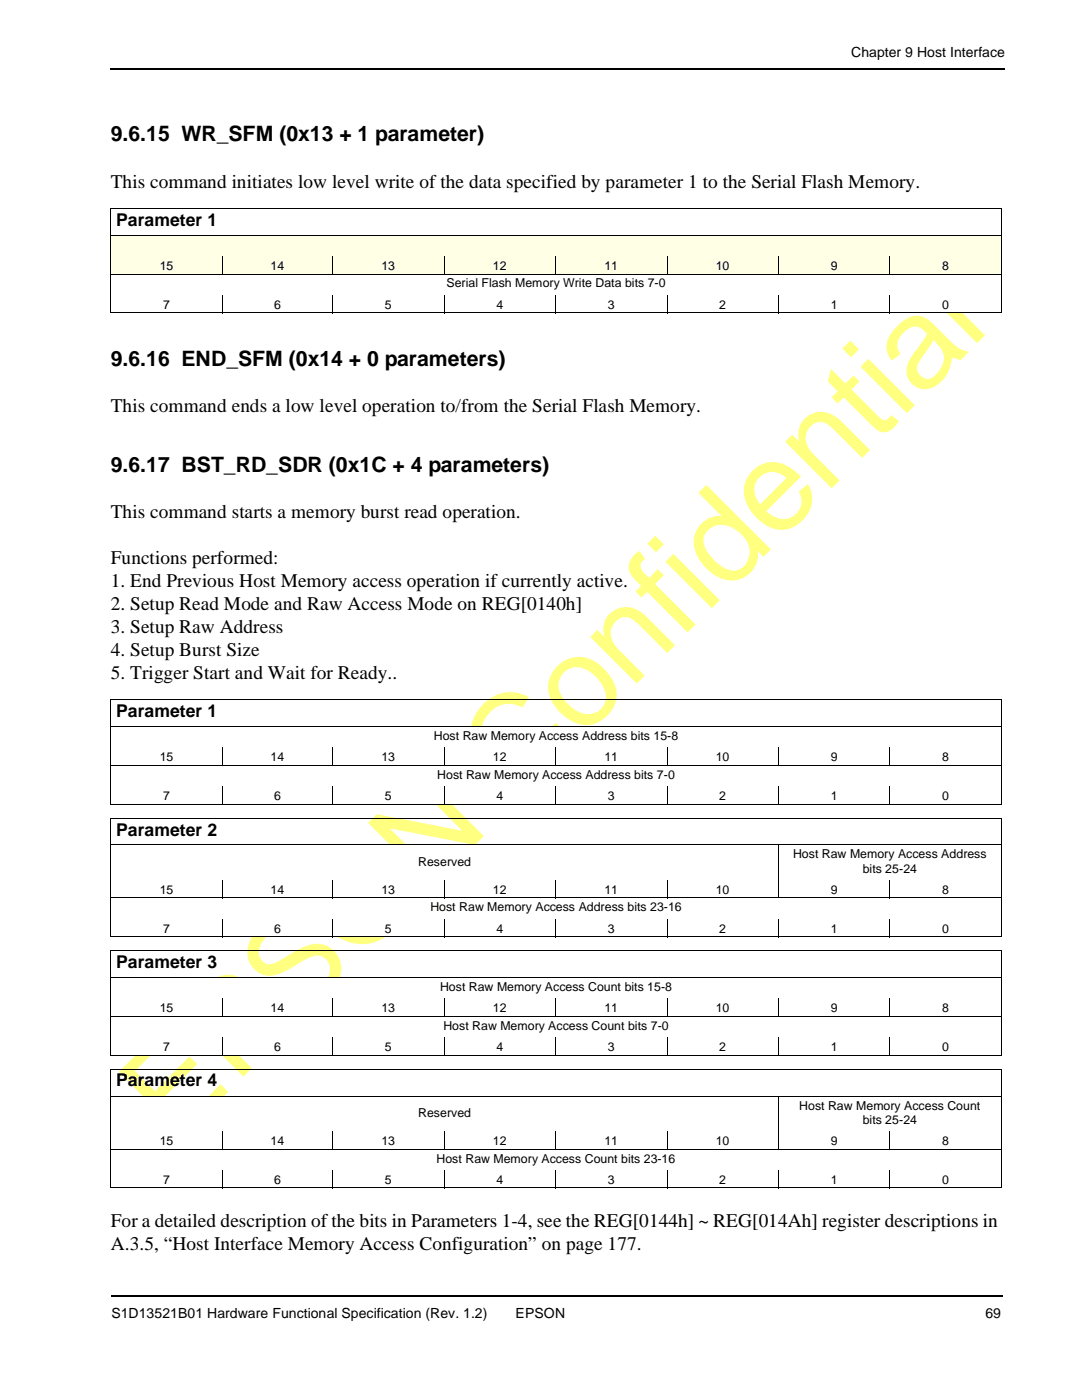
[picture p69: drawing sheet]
<svg xmlns="http://www.w3.org/2000/svg" width="216mm" height="279mm" viewBox="0 0 216 279" stroke-linecap="round" stroke-linejoin="round" font-family="sans-serif">
<defs><g id="words">
<text font-size="25.4" fill="#ffff80" x="35.1" y="228.4" transform="rotate(-45 35.1 228.4)">EPSON Confidential</text>
<g font-size="4.2">
<text x="22.1" y="28.2">9.6.15 WR_SFM (0x13 + 1 parameter)</text>
<text x="22.1" y="73">9.6.16 END_SFM (0x14 + 0 parameters)</text>
<text x="22.1" y="94.2">9.6.17 BST_RD_SDR (0x1C + 4 parameters)</text>
</g>
<g font-size="3.9">
<text x="22.1" y="37.5">This command initiates low level write of the data specified by parameter 1 to the Serial Flash Memory.</text>
<text x="22.1" y="82.3">This command ends a low level operation to/from the Serial Flash Memory.</text>
<text x="22.1" y="103.5">This command starts a memory burst read operation.</text>
<text x="22.1" y="112.6">Functions performed:</text>
<text x="22.1" y="117.2">1. End Previous Host Memory access operation if currently active.</text>
<text x="22.1" y="121.8">2. Setup Read Mode and Raw Access Mode on REG[0140h]</text>
<text x="22.1" y="126.4">3. Setup Raw Address</text>
<text x="22.1" y="131">4. Setup Burst Size</text>
<text x="22.1" y="135.6">5. Trigger Start and Wait for Ready..</text>
<text x="22.1" y="244.9">For a detailed description of the bits in Parameters 1-4, see the REG[0144h] ~ REG[014Ah] register descriptions in</text>
<text x="22.1" y="249.6">A.3.5, “Host Interface Memory Access Configuration” on page 177.</text>
</g>
<g font-size="3.5">
<text x="23.2" y="45">Parameter 1</text>
<text x="23.2" y="143.1">Parameter 1</text>
<text x="23.2" y="166.8">Parameter 2</text>
<text x="23.2" y="193.2">Parameter 3</text>
<text x="23.2" y="216.8">Parameter 4</text>
</g>
<g font-size="2.8">
<text x="169.8" y="11.4">Chapter 9 Host Interface</text>
<text x="22.2" y="263.1">S1D13521B01 Hardware Functional Specification (Rev. 1.2)</text>
<text x="102.9" y="263.1">EPSON</text>
<text x="196.6" y="263.1">69</text>
</g>
<g font-size="2.5">
<text x="31.9" y="53.8">15</text>
<text x="54" y="53.8">14</text>
<text x="76.1" y="53.8">13</text>
<text x="98.3" y="53.8">12</text>
<text x="120.6" y="53.8">11</text>
<text x="142.8" y="53.8">10</text>
<text x="165.8" y="53.8">9</text>
<text x="188" y="53.8">8</text>
<text x="89.1" y="57.4">Serial Flash Memory Write Data bits 7-0</text>
<text x="32.6" y="61.6">7</text>
<text x="54.7" y="61.6">6</text>
<text x="76.8" y="61.6">5</text>
<text x="99.1" y="61.6">4</text>
<text x="121.3" y="61.6">3</text>
<text x="143.5" y="61.6">2</text>
<text x="165.8" y="61.6">1</text>
<text x="188" y="61.6">0</text>
<text x="86.6" y="147.7">Host Raw Memory Access Address bits 15-8</text>
<text x="31.9" y="151.9">15</text>
<text x="54" y="151.9">14</text>
<text x="76.1" y="151.9">13</text>
<text x="87.2" y="155.4">Host Raw Memory Access Address bits 7-0</text>
<text x="98.3" y="151.9">12</text>
<text x="120.6" y="151.9">11</text>
<text x="142.8" y="151.9">10</text>
<text x="165.8" y="151.9">9</text>
<text x="188" y="151.9">8</text>
<text x="32.6" y="159.7">7</text>
<text x="54.7" y="159.7">6</text>
<text x="76.8" y="159.7">5</text>
<text x="99.1" y="159.7">4</text>
<text x="121.3" y="159.7">3</text>
<text x="143.5" y="159.7">2</text>
<text x="165.8" y="159.7">1</text>
<text x="188" y="159.7">0</text>
<text x="83.4" y="172.8">Reserved</text>
<text x="158.2" y="171.3">Host Raw Memory Access Address</text>
<text x="31.9" y="178.4">15</text>
<text x="54" y="178.4">14</text>
<text x="76.1" y="178.4">13</text>
<text x="98.3" y="178.4">12</text>
<text x="120.6" y="178.4">11</text>
<text x="142.8" y="178.4">10</text>
<text x="165.8" y="178.4">9</text>
<text x="172.2" y="174.2">bits 25-24</text>
<text x="188" y="178.4">8</text>
<text x="85.9" y="181.9">Host Raw Memory Access Address bits 23-16</text>
<text x="32.6" y="186.1">7</text>
<text x="54.7" y="186.1">6</text>
<text x="76.8" y="186.1">5</text>
<text x="99.1" y="186.1">4</text>
<text x="121.3" y="186.1">3</text>
<text x="143.5" y="186.1">2</text>
<text x="165.8" y="186.1">1</text>
<text x="188" y="186.1">0</text>
<text x="87.8" y="197.8">Host Raw Memory Access Count bits 15-8</text>
<text x="31.9" y="202">15</text>
<text x="54" y="202">14</text>
<text x="76.1" y="202">13</text>
<text x="98.3" y="202">12</text>
<text x="120.6" y="202">11</text>
<text x="142.8" y="202">10</text>
<text x="165.8" y="202">9</text>
<text x="188" y="202">8</text>
<text x="32.6" y="209.8">7</text>
<text x="54.7" y="209.8">6</text>
<text x="76.8" y="209.8">5</text>
<text x="88.5" y="205.6">Host Raw Memory Access Count bits 7-0</text>
<text x="99.1" y="209.8">4</text>
<text x="121.3" y="209.8">3</text>
<text x="143.5" y="209.8">2</text>
<text x="165.8" y="209.8">1</text>
<text x="188" y="209.8">0</text>
<text x="159.5" y="221.4">Host Raw Memory Access Count</text>
<text x="83.4" y="222.8">Reserved</text>
<text x="172.2" y="224.2">bits 25-24</text>
<text x="31.9" y="228.5">15</text>
<text x="54" y="228.5">14</text>
<text x="76.1" y="228.5">13</text>
<text x="87.1" y="232">Host Raw Memory Access Count bits 23-16</text>
<text x="98.3" y="228.5">12</text>
<text x="120.6" y="228.5">11</text>
<text x="142.8" y="228.5">10</text>
<text x="165.8" y="228.5">9</text>
<text x="188" y="228.5">8</text>
<text x="32.6" y="236.3">7</text>
<text x="54.7" y="236.3">6</text>
<text x="76.8" y="236.3">5</text>
<text x="99.1" y="236.3">4</text>
<text x="121.3" y="236.3">3</text>
<text x="143.5" y="236.3">2</text>
<text x="165.8" y="236.3">1</text>
<text x="188" y="236.3">0</text>
</g>
</g></defs>
<path d="M22.1 13.8h178.5M22.2 258.7h177.8" fill="none" stroke="#000" stroke-width=".34"/>
<g fill="#ffffe6">
<path d="M22.1 46.9h177.7v4.2h-177.7z"/>
<path d="M22.1 51.1h22.3v3.6h-22.3z"/>
<path d="M44.4 51.1h22v3.6h-22z"/>
<path d="M66.4 51.1h22.2v3.6h-22.2z"/>
<path d="M88.6 51.1h22.3v3.6h-22.3z"/>
<path d="M110.9 51.1h22.2v3.6h-22.2z"/>
<path d="M133.1 51.1h22.2v3.6h-22.2z"/>
<path d="M155.3 51.1h22.3v3.6h-22.3z"/>
<path d="M177.6 51.1h22.2v3.6h-22.2z"/>
</g>
<g fill="#fff">
<path d="M22.1 54.7h177.7v4.2h-177.7z"/>
<path d="M22.1 58.9h22.3v3.5h-22.3z"/>
<path d="M44.4 58.9h22v3.5h-22z"/>
<path d="M66.4 58.9h22.2v3.5h-22.2z"/>
<path d="M88.6 58.9h22.3v3.5h-22.3z"/>
<path d="M110.9 58.9h22.2v3.5h-22.2z"/>
<path d="M133.1 58.9h22.2v3.5h-22.2z"/>
<path d="M155.3 58.9h22.3v3.5h-22.3z"/>
<path d="M177.6 58.9h22.2v3.5h-22.2z"/>
<path d="M22.1 145h177.7v4.2h-177.7z"/>
<path d="M22.1 149.2h22.3v3.5h-22.3z"/>
<path d="M44.4 149.2h22v3.5h-22z"/>
<path d="M66.4 149.2h22.2v3.5h-22.2z"/>
<path d="M88.6 149.2h22.3v3.5h-22.3z"/>
<path d="M110.9 149.2h22.2v3.5h-22.2z"/>
<path d="M133.1 149.2h22.2v3.5h-22.2z"/>
<path d="M155.3 149.2h22.3v3.5h-22.3z"/>
<path d="M177.6 149.2h22.2v3.5h-22.2z"/>
<path d="M22.1 152.7h177.7v4.3h-177.7z"/>
<path d="M22.1 157h22.3v3.5h-22.3z"/>
<path d="M44.4 157h22v3.5h-22z"/>
<path d="M66.4 157h22.2v3.5h-22.2z"/>
<path d="M88.6 157h22.3v3.5h-22.3z"/>
<path d="M110.9 157h22.2v3.5h-22.2z"/>
<path d="M133.1 157h22.2v3.5h-22.2z"/>
<path d="M155.3 157h22.3v3.5h-22.3z"/>
<path d="M177.6 157h22.2v3.5h-22.2z"/>
<path d="M22.1 168.6h133.2v7.1h-133.2z"/>
<path d="M155.3 168.6h44.5v7.1h-44.5z"/>
<path d="M22.1 175.7h22.3v3.5h-22.3z"/>
<path d="M44.4 175.7h22v3.5h-22z"/>
<path d="M66.4 175.7h22.2v3.5h-22.2z"/>
<path d="M88.6 175.7h22.3v3.5h-22.3z"/>
<path d="M110.9 175.7h22.2v3.5h-22.2z"/>
<path d="M133.1 175.7h22.2v3.5h-22.2z"/>
<path d="M155.3 175.7h22.3v3.5h-22.3z"/>
<path d="M177.6 175.7h22.2v3.5h-22.2z"/>
<path d="M22.1 179.2h177.7v4.2h-177.7z"/>
<path d="M22.1 183.4h22.3v3.6h-22.3z"/>
<path d="M44.4 183.4h22v3.6h-22z"/>
<path d="M66.4 183.4h22.2v3.6h-22.2z"/>
<path d="M88.6 183.4h22.3v3.6h-22.3z"/>
<path d="M110.9 183.4h22.2v3.6h-22.2z"/>
<path d="M133.1 183.4h22.2v3.6h-22.2z"/>
<path d="M155.3 183.4h22.3v3.6h-22.3z"/>
<path d="M177.6 183.4h22.2v3.6h-22.2z"/>
<path d="M22.1 195.1h177.7v4.2h-177.7z"/>
<path d="M22.1 199.3h22.3v3.6h-22.3z"/>
<path d="M44.4 199.3h22v3.6h-22z"/>
<path d="M66.4 199.3h22.2v3.6h-22.2z"/>
<path d="M88.6 199.3h22.3v3.6h-22.3z"/>
<path d="M110.9 199.3h22.2v3.6h-22.2z"/>
<path d="M133.1 199.3h22.2v3.6h-22.2z"/>
<path d="M155.3 199.3h22.3v3.6h-22.3z"/>
<path d="M177.6 199.3h22.2v3.6h-22.2z"/>
<path d="M22.1 202.9h177.7v4.2h-177.7z"/>
<path d="M22.1 207.1h22.3v3.5h-22.3z"/>
<path d="M44.4 207.1h22v3.5h-22z"/>
<path d="M66.4 207.1h22.2v3.5h-22.2z"/>
<path d="M88.6 207.1h22.3v3.5h-22.3z"/>
<path d="M110.9 207.1h22.2v3.5h-22.2z"/>
<path d="M133.1 207.1h22.2v3.5h-22.2z"/>
<path d="M155.3 207.1h22.3v3.5h-22.3z"/>
<path d="M177.6 207.1h22.2v3.5h-22.2z"/>
<path d="M22.1 218.7h133.2v7.1h-133.2z"/>
<path d="M155.3 218.7h44.5v7.1h-44.5z"/>
<path d="M22.1 225.8h22.3v3.5h-22.3z"/>
<path d="M44.4 225.8h22v3.5h-22z"/>
<path d="M66.4 225.8h22.2v3.5h-22.2z"/>
<path d="M88.6 225.8h22.3v3.5h-22.3z"/>
<path d="M110.9 225.8h22.2v3.5h-22.2z"/>
<path d="M133.1 225.8h22.2v3.5h-22.2z"/>
<path d="M155.3 225.8h22.3v3.5h-22.3z"/>
<path d="M177.6 225.8h22.2v3.5h-22.2z"/>
<path d="M22.1 229.3h177.7v4.3h-177.7z"/>
<path d="M22.1 233.6h22.3v3.5h-22.3z"/>
<path d="M44.4 233.6h22v3.5h-22z"/>
<path d="M66.4 233.6h22.2v3.5h-22.2z"/>
<path d="M88.6 233.6h22.3v3.5h-22.3z"/>
<path d="M110.9 233.6h22.2v3.5h-22.2z"/>
<path d="M133.1 233.6h22.2v3.5h-22.2z"/>
<path d="M155.3 233.6h22.3v3.5h-22.3z"/>
<path d="M177.6 233.6h22.2v3.5h-22.2z"/>
</g>
<g fill="none" stroke="#000" stroke-width=".2">
<path d="M22 41.6h177.9M22 46.9h177.9M22 54.7h177.9M22.1 41.7v5.1M22.1 47v15.4M44.4 51.1v3.7M44.4 58.9v3.6M66.4 51.1v3.7M66.4 58.9v3.6M88.6 51.1v3.7M88.6 58.9v3.6M110.9 51.1v3.7"/>
<path d="M110.9 58.9v3.6M133.1 51.1v3.7M133.1 58.9v3.6M155.3 51.1v3.7M155.3 58.9v3.6M177.6 51.1v3.7M177.6 58.9v3.6M199.8 41.7v5.1M199.8 47v15.4M22 62.4h177.9M22 139.7h177.9M22.1 139.8v20.6"/>
<path d="M199.8 139.8v20.6M22 145h177.9M22 152.7h177.9M44.4 149.2v3.6M44.4 157v3.6M66.4 149.2v3.6M66.4 157v3.6M88.6 149.2v3.6M88.6 157v3.6M110.9 149.2v3.6M110.9 157v3.6M133.1 149.2v3.6"/>
<path d="M133.1 157v3.6M155.3 149.2v3.6M155.3 157v3.6M177.6 149.2v3.6M177.6 157v3.6M22 160.5h177.9M22 163.3h177.9M22 168.6h177.9M22 179.2h177.9M22.1 163.4v23.5M44.4 175.7v3.6M66.4 175.7v3.6"/>
<path d="M88.6 175.7v3.6M110.9 175.7v3.6M133.1 175.7v3.6M155.3 168.5v10.8M177.6 175.7v3.6M199.8 163.4v23.5M22 187h177.9M22 189.8h177.9M22 195.1h177.9M22.1 189.9v20.6M44.4 183.4v3.7M44.4 199.3v3.6"/>
<path d="M66.4 183.4v3.7M66.4 199.3v3.6M88.6 183.4v3.7M88.6 199.3v3.6M110.9 183.4v3.7M110.9 199.3v3.6M133.1 183.4v3.7M133.1 199.3v3.6M155.3 183.4v3.7M155.3 199.3v3.6M177.6 183.4v3.7M177.6 199.3v3.6"/>
<path d="M199.8 189.9v20.6M22 202.9h177.9M22 210.6h177.9M22 213.4h177.9M22 218.7h177.9M22.1 213.5v23.5M44.4 207.1v3.6M66.4 207.1v3.6M88.6 207.1v3.6M110.9 207.1v3.6M133.1 207.1v3.6M155.3 207.1v3.6"/>
<path d="M155.3 218.7v10.7M177.6 207.1v3.6M199.8 213.5v23.5M22 229.3h177.9M22 237.1h177.9M44.4 225.8v3.6M44.4 233.6v3.6M66.4 225.8v3.6M66.4 233.6v3.6M88.6 225.8v3.6M88.6 233.6v3.6M110.9 225.8v3.6"/>
<path d="M110.9 233.6v3.6M133.1 225.8v3.6M133.1 233.6v3.6M155.3 233.6v3.6M177.6 225.8v3.6M177.6 233.6v3.6"/>
</g>
<use href="#words"/>
</svg>
